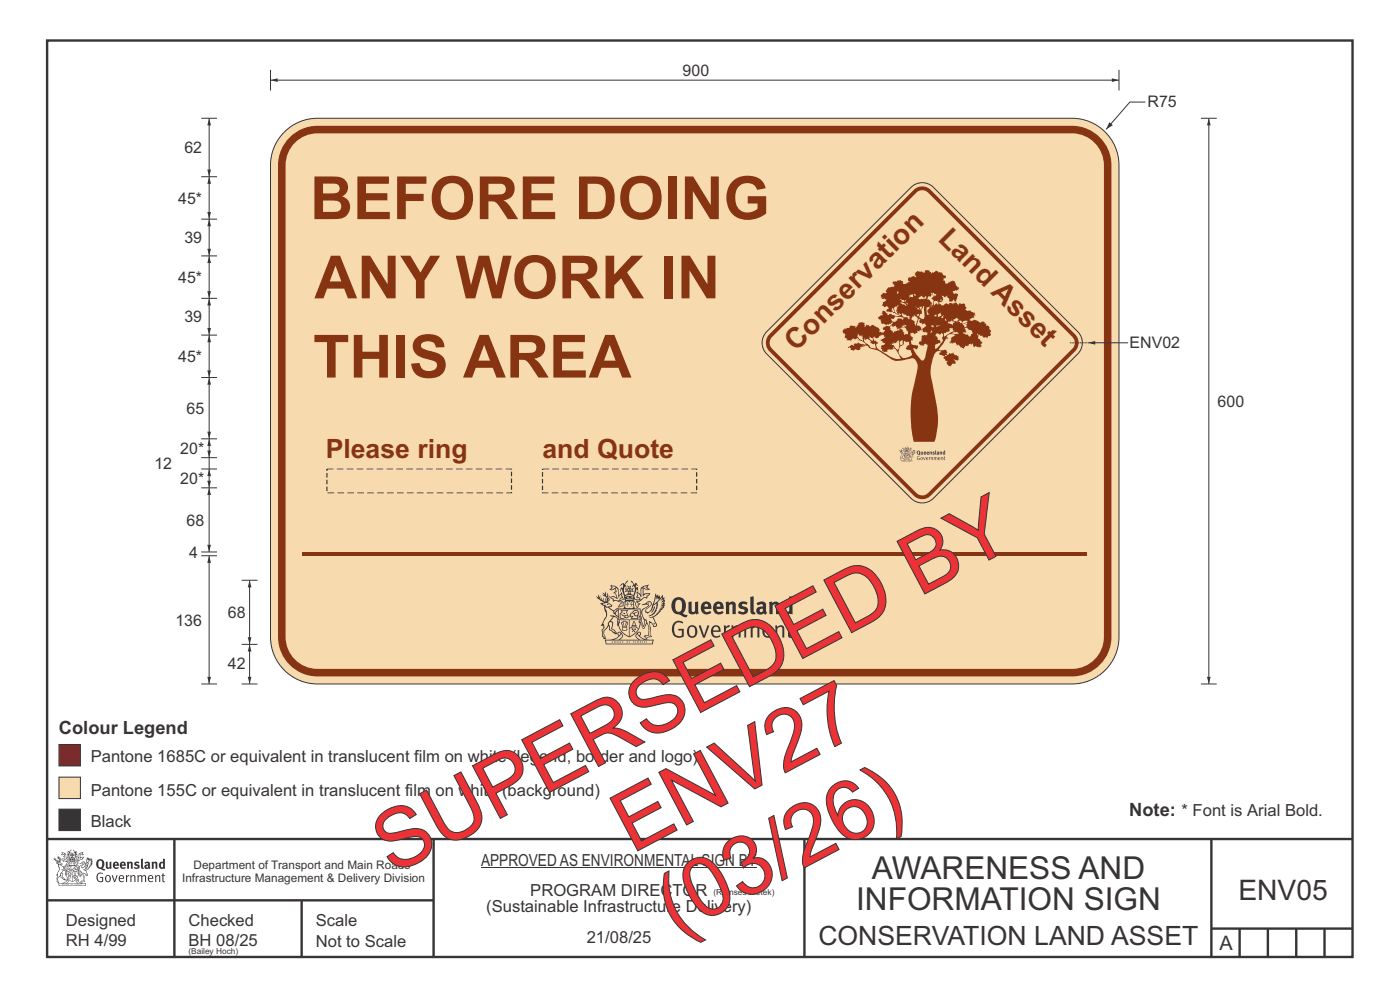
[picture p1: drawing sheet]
<svg xmlns="http://www.w3.org/2000/svg" width="297mm" height="210mm" viewBox="0 0 297 210" stroke-linecap="round" stroke-linejoin="round" font-family="sans-serif">
<defs><g id="words">
<g font-size="17.6" fill="#ed3237">
<text x="83.3" y="185.7" transform="rotate(-28 83.3 185.7)">SUPERSEDED BY</text>
<text x="134.1" y="181.1" transform="rotate(-28 134.1 181.1)">ENV27</text>
<text x="143.3" y="198.5" transform="rotate(-28 143.3 198.5)">(03/26)</text>
</g>
<g font-size="12.6" fill="#863412">
<text x="65.8" y="46.5">BEFORE DOING</text>
<text x="66.7" y="63.3">ANY WORK IN</text>
<text x="66.4" y="80.1">THIS AREA</text>
</g>
<g font-size="6.7" fill="#373435">
<text x="185" y="186.5">AWARENESS AND</text>
<text x="181.6" y="193.1">INFORMATION SIGN</text>
</g>
<g font-size="6.1" fill="#863412">
<text x="198.8" y="50.9" transform="rotate(45 198.8 50.9)">Land Asset</text>
<text x="168.9" y="74.7" transform="rotate(-45 168.9 74.7)">Conservation</text>
</g>
<text font-size="6" fill="#373435" x="262.7" y="190.9">ENV05</text>
<g font-size="5.6" fill="#863412">
<text x="69.1" y="97.1">Please ring</text>
<text x="115.1" y="97.1">and Quote</text>
</g>
<text font-size="5.6" fill="#373435" x="173.6" y="200.4">CONSERVATION LAND ASSET</text>
<text font-size="4.2" fill="#373435" x="258.7" y="201.6">A</text>
<g font-size="3.9" fill="#373435">
<text x="12.5" y="155.6">Colour Legend</text>
<text x="239.6" y="173">Note: * Font is Arial Bold.</text>
</g>
<g font-size="3.5" fill="#373435">
<text x="19.3" y="161.6">Pantone 1685C or equivalent in translucent film on white (legend, border and logo)</text>
<text x="19.3" y="168.9">Pantone 155C or equivalent in translucent film on white (background)</text>
<text x="19.3" y="175.5">Black</text>
<text x="102.1" y="183.6">APPROVED AS ENVIRONMENTAL SIGN BY</text>
<text x="112.5" y="190">PROGRAM DIRECTOR</text>
<text x="14" y="196.4">Designed</text>
<text x="40" y="196.4">Checked</text>
<text x="67" y="196.4">Scale</text>
<text x="103.1" y="193.5">(Sustainable Infrastructure Delivery)</text>
<text x="14" y="200.8">RH 4/99</text>
<text x="40" y="200.8">BH 08/25</text>
<text x="67" y="200.8">Not to Scale</text>
<text x="124.5" y="199.9">21/08/25</text>
</g>
<g font-size="3.4" fill="#373435">
<text x="144.8" y="16.1">900</text>
<text x="243.4" y="22.8">R75</text>
<text x="39.1" y="32.5">62</text>
<text x="37.8" y="43.2">45*</text>
<text x="39.1" y="51.5">39</text>
<text x="37.8" y="60">45*</text>
<text x="39.1" y="68.3">39</text>
<text x="37.8" y="76.8">45*</text>
<text x="239.6" y="73.9">ENV02</text>
<text x="39.6" y="87.8">65</text>
<text x="258.3" y="86.3">600</text>
<text x="32.8" y="99.5">12</text>
<text x="38.2" y="96.3">20*</text>
<text x="38.2" y="102.7">20*</text>
<text x="39.6" y="111.5">68</text>
<text x="40.1" y="118.4">4</text>
<text x="48.3" y="131.1">68</text>
<text x="37.2" y="132.7">136</text>
<text x="48.3" y="141.9">42</text>
</g>
<g font-size="2.5" fill="#373435">
<text x="41.1" y="184.3">Department of Transport and Main Roads</text>
<text x="38.6" y="187.1">Infrastructure Management &amp; Delivery Division</text>
</g>
<g font-size="1.8" fill="#373435">
<text x="151.4" y="189.8">(Ramses Zietek)</text>
<text x="40" y="202.4">(Bailey Hoch)</text>
</g>
</g></defs>
<g fill="none" stroke="#373435" stroke-width=".51">
<path d="M10 8.6h276.9v194.4h-276.9zM10 178h277M37 178v25M92 178v25M170.7 177.9v25M257 178v25M10 191h82M64 191v12M257 197h30M263 197v6M269 197v6M275 197v6"/>
<path d="M281 197v6"/>
</g>
<g fill="#373435">
<path d="M21.1 182.6a.94 .94 0 0 0 .2 1.4 .84 .84 0 0 0 0-1.5zM20.7 182.5a.92 .92 0 0 1 1.1-.1 .92 .92 0 0 1 .3 1.2l-.3 .6 .6 .2-.1 .2-.6-.1a1.41 1.41 0 0 1-1.3-1.2z" fill-rule="evenodd"/>
<path d="M22.5 182.8h.3v1.1l.2 .1 .2-.1v-1.1h.4l.1 1.4a1.27 1.27 0 0 1-1.2-.1z" fill-rule="evenodd"/>
<path d="M24.5 183.1l-.1 .3h.4l-.1-.3zM24.1 183a.66 .66 0 0 1 .9-.1 .66 .66 0 0 1 .2 .8h-.8v.2a.42 .42 0 0 0 .7 0l.1 .2a.79 .79 0 0 1-1.1 0 .79 .79 0 0 1 0-1.1z" fill-rule="evenodd"/>
<path d="M25.9 183.1l-.1 .3h.5l-.1-.3zM25.6 183a.66 .66 0 0 1 .8-.1 .66 .66 0 0 1 .3 .8h-.9l.1 .2a.42 .42 0 0 0 .6 0l.2 .2a.79 .79 0 0 1-1.1 0 .79 .79 0 0 1 0-1.1z" fill-rule="evenodd"/>
<path d="M26.9 182.9l.4-.1v.1a.46 .46 0 0 1 .5-.1 .46 .46 0 0 1 .4 .4v1.1h-.4v-1l-.2-.2-.2 .1v1.1h-.4z" fill-rule="evenodd"/>
<path d="M28.5 183l.5-.2 .6 .1-.2 .3-.5-.1v.2a.56 .56 0 0 1 .7 .6 .56 .56 0 0 1-.8 .4l-.4-.1 .1-.3 .5 .1 .2-.1-.6-.4z" fill-rule="evenodd"/>
<path d="M29.9 182.2l.4-.1v1.8l.2 .4h-.4l-.2-.2z" fill-rule="evenodd"/>
<path d="M31.1 183.7v.3h.3v-.4zM30.6 183a.67 .67 0 0 1 .7-.2 .67 .67 0 0 1 .5 .5l.1 .8-.2 .3-.2-.2a.5 .5 0 0 1-.7 0 .5 .5 0 0 1 0-.7l.6-.1v-.3l-.6 .1z" fill-rule="evenodd"/>
<path d="M32.2 182.9l.3-.1 .1 .1a.46 .46 0 0 1 .5-.1 .46 .46 0 0 1 .3 .4v1.1h-.4v-1l-.1-.2-.3 .1v1.1h-.4z" fill-rule="evenodd"/>
<path d="M34.2 183.1v.7l.2 .2 .2-.1v-.7zM34.6 182.1l.4 .1v2.1l-.3-.1a.71 .71 0 0 1-1-.6 .71 .71 0 0 1 .9-.7z" fill-rule="evenodd"/>
<path d="M20.8 185.3l.7-.2 .3 .2-.1 .1a.69 .69 0 0 0-.9 .1 .69 .69 0 0 0-.1 .9l.3 .4 .5 .1h.2v-.7h-.4l-.1-.1h.7v.9a.96 .96 0 0 1-1.2-.1 .96 .96 0 0 1-.2-1.1z" fill-rule="evenodd"/>
<path d="M22.6 186a.57 .57 0 0 0-.1 .6 .57 .57 0 0 0 .6 .3 .7 .7 0 0 0-.2-1.1zM22.4 185.8a.69 .69 0 0 1 1.1 .6 .69 .69 0 0 1-1.1 .5 1.04 1.04 0 0 1 0-1.1z" fill-rule="evenodd"/>
<path d="M23.7 185.7l.2-.1 .4 1.3 .4-1.2h.3l-.6 1.4h-.2z" fill-rule="evenodd"/>
<path d="M25.6 185.8l-.2 .4h.7l-.2-.4zM25.3 185.8a.59 .59 0 0 1 .8-.1 .59 .59 0 0 1 .2 .7l-.9 .1a.45 .45 0 0 0 .3 .4 .45 .45 0 0 0 .5-.1l.1 .2a.74 .74 0 0 1-1-.1 .74 .74 0 0 1 0-1.1z" fill-rule="evenodd"/>
<path d="M26.7 185.7l.2-.1 .1 .3 .4-.3v.3l-.4 .2v1h-.3z" fill-rule="evenodd"/>
<path d="M27.6 185.7l.2-.1 .1 .2a.45 .45 0 0 1 .5-.2 .45 .45 0 0 1 .3 .4v1.1h-.2v-1.1l-.2-.2-.4 .2v1.1h-.2z" fill-rule="evenodd"/>
<path d="M29.1 185.7l.3-.1v.2l.4-.2 .4 .3 .3-.3a.37 .37 0 0 1 .5 .4v1.1h-.2v-1.1l-.2-.2-.4 .2v1.1h-.2v-1.1l-.2-.2-.4 .2v1.1h-.2z" fill-rule="evenodd"/>
<path d="M31.8 185.8l-.2 .4h.7l-.2-.4zM31.5 185.8a.59 .59 0 0 1 .8-.1 .59 .59 0 0 1 .2 .7l-.9 .1a.45 .45 0 0 0 .3 .4 .45 .45 0 0 0 .5-.1l.1 .2a.74 .74 0 0 1-1-.1 .74 .74 0 0 1 0-1.1z" fill-rule="evenodd"/>
<path d="M32.9 185.7l.2-.1v.2a.45 .45 0 0 1 .5-.2 .45 .45 0 0 1 .4 .4v1.1h-.2v-1.1l-.2-.2-.4 .2v1.1h-.3z" fill-rule="evenodd"/>
<path d="M34.5 185.3l.2-.1v.5h.3v.1h-.3v1v.1h.3l-.1 .2-.4-.1-.1-1.2h-.1v-.1h.1z" fill-rule="evenodd"/>
<path d="M13.2 180.9l.5 .2-.6 .2 .3-.3zM13.7 181.2l.2 .1 .1 1 .4-.5v.5h-.1l-.2 .3-.7 .1 .1-.3-.4-.1 .3-.1 .6 .2-.4-.7h.2zM13.2 180.7v.4l-.3 .2 .3 .1 .4-.2 .1 .4-.3 .2h.2l.2 .5-.4-.2-.4 .1 .5 .6 .2-.1 .8 .1-.6 .6 .2 .1 .6-.2-.1-.3 .3-.2h-.2l-.1 .5-.5 .1 .5-.7h-.5l.6-.2-.5 .1 .4-.3-.1-.6-.1-.1-.3 .5v-.2a.8 .8 0 0 0-.9-1.1z" fill-rule="evenodd"/>
<path d="M16.9 181.1l.6-.2-.3 .2 .4 .2zM16.8 181.2h.1l.1 .9 .3-.2 .4-.1-.3 .3v.2h-.4l-.3 .3-.1-.3h-.3l.1-.2-.1-.4 .4 .6 .1-.1zM16.2 181.5v.9l.4 .1h-.7l.7 .1-.2 .1h-.3l.4 .4h-.2v.4l-.5-.9 .5 1 .4-.6-.4-.2 .8-.5 .3 .1 .4-.5 .1-.2-.9 .2v-.7l.4 .2 .5-.1-.4-.2 .2-.3a.88 .88 0 0 0-1 1.2z" fill-rule="evenodd"/>
<path d="M15.5 182.9l.2 .2h-.1v.3l-.1-.3h-.1h.1z" fill-rule="evenodd"/>
<path d="M15 182.9l.3 .2h-.2v.3v-.3h-.2h.2z" fill-rule="evenodd"/>
<path d="M14.9 182.8h.9v.7l-.2 .1-.8-.1zM14.8 182.4l-.2 1.3h1.4l-.2-1.3-.1 .2h-.8z" fill-rule="evenodd"/>
<path d="M14.9 184.5v.2l.2-.1v-.1zM14.4 183.8l.2 .2-.3 .2v.5l.2 .1 .3-.1-.4-.4 .3 .2 .4-.1-.2-.4 .2-.2zM14.2 183.7h1a.5 .5 0 0 0 0 .8l-.3 .3a.47 .47 0 0 1-.6 0 .47 .47 0 0 1 0-.7l.1-.1z" fill-rule="evenodd"/>
<path d="M15.6 184.2l.1-.1a.33 .33 0 0 1 .5-.2 .33 .33 0 0 1 .1 .5l-.3-.1 .2-.2h-.4l-.1 .1 .2 .1 .1 .2h.3v.3h-.6l.1-.2-.3-.1zM15.5 184.2l-.2 .4h.3l-.1 .2h.9v-.2a.44 .44 0 0 0 0-.7 .44 .44 0 0 0-.7 .1z" fill-rule="evenodd"/>
<path d="M15.7 185.7l.4 .1zM15.9 185.2l.1 .4h-.2zM15.9 185.1l-.3 .7-.3 .2a.98 .98 0 0 1 1.1 .1z" fill-rule="evenodd"/>
<path d="M15.6 186l.3 .2v-.2h.2l-.2 .5v-.2l-.3 .1 .2-.2z" fill-rule="evenodd"/>
<path d="M15 185.3l.1 .1-.2 .3zM14.6 185.9h.4a.22 .22 0 0 1-.2 .3 .22 .22 0 0 1-.2-.3zM14.5 185.3l.2 .4zM14.5 185.8l.5 .1zM14.7 185.2l.2 .1-.1 .4zM14.4 185.2l.1 .5a.36 .36 0 0 0 0 .5 .36 .36 0 0 0 .5 0 .36 .36 0 0 0 0-.5 .41 .41 0 0 0 0-.5 .41 .41 0 0 0-.6 0z" fill-rule="evenodd"/>
<path d="M14.6 184.1l.2 .2z" fill-rule="evenodd"/>
<path d="M18.3 183.4l.1-.1-.1 .4-.4 .4z" fill-rule="evenodd"/>
<path d="M17.5 182.9l.2-.1 .2 .2-.7 .8v.3l.3 .1a1.07 1.07 0 0 0 .7-.9l.4-.3v.2a1.36 1.36 0 0 1-1 1.3 1.32 1.32 0 0 0 1.2-1.6l.5-.7-.2 .5 .3-.2-.3 .4 .4-.2-.4 .5 .4-.1-.5 .2h.4l-.4 .2h.4l-.4 .1 .1 .1h-.2l.1 .2-.3 .1a.82 .82 0 0 1-.9 .6l.3 .1 .5 .9-.3 .1-.2-.4-.4-.2 .1 1.8 .2 .1-.6 .2-.2-.2 .5-.1v-.2a2.24 2.24 0 0 0-.7-2.1l-.1-.2a.7 .7 0 0 1 .7-1l.1-.2zM16.6 184.6l.4 1.2 .2-.8 .2 .3-.4 .7-.3-.8h-.2l.2-.2zM18.5 182.2l.1 .3 .1-.2 .1 .3 .1-.3v.2l-.7 .6zM16.8 183.2l.7-.1v.2a.87 .87 0 0 0-.7 .6 .87 .87 0 0 0 .2 .9l.1 .4-.1 .5-.2-1.1-.2-.1-.2 .1 .2 .3-.2 .3 .3 .1 .2 .7h.3l.2-.6a1.61 1.61 0 0 1 .2 1.4h-.3l-.2 .3h.2l.1 .2 .2-.2h.4l-.1-.3-.1-1.5 .2 .1a.4 .4 0 0 0 .2 .3 .4 .4 0 0 0 .5 0l-.5-1 .8-.6 .1-.3h.2l-.1-.1 .4-.3h-.2l.2-.3-.1 .1 .1-.3-.1 .1 .1-.4h-.1l.1-.3-.1-.1-.1 .2-.1-.4-.3 .4v-.4l-.1 .2-.2-.3v.3l-.3-.4-.3 1.6a.58 .58 0 0 1-.8 .6l.7-.8v-.4h-.4z" fill-rule="evenodd"/>
<path d="M18.2 185.4l.2 .1z" fill-rule="evenodd"/>
<path d="M12.5 187.5h5.6v.3h-5.5zM13.5 187.4l.5-.3 .4-.4v.1l.1 .1-.3 .4zM14 186.6h.2l-.1 .2zM16.3 186.7l.3 .4 .6 .3h-.6l-.3-.2-.1-.3zM16.4 186.6h.2l-.1 .2zM12.4 187.4l.1 .5h5.7l.1-.5-.8-.1-.7-.2-.2-.2 .1-.4a.47 .47 0 0 0-.6 .3 .47 .47 0 0 0 .4 .6h-2.3a.47 .47 0 0 0 .4-.6 .47 .47 0 0 0-.6-.3l.1 .4-.3 .2-.6 .2z" fill-rule="evenodd"/>
<path d="M13.3 187.6v.1zM13.3 187.5l-.1 .3h.2z" fill-rule="evenodd"/>
<path d="M13.5 187.5l.1 .3 .1-.3v.2z" fill-rule="evenodd"/>
<path d="M13.9 187.5l.1 .3zM13.8 187.5v.3l.2-.1v-.1z" fill-rule="evenodd"/>
<path d="M14.2 187.6l.1 .1zM14.2 187.5l-.1 .3h.3z" fill-rule="evenodd"/>
<path d="M14.4 187.5h.2v.3h-.2z" fill-rule="evenodd"/>
<path d="M15.1 187.6v.1zM15.1 187.5l-.2 .3h.3z" fill-rule="evenodd"/>
<path d="M15.2 187.5h.2v.3z" fill-rule="evenodd"/>
<path d="M15.8 187.5h.2l-.1 .3z" fill-rule="evenodd"/>
<path d="M16.1 187.5l.1 .3z" fill-rule="evenodd"/>
<path d="M16.3 187.5l.1 .3zM16.3 187.5v.3l.2-.1v-.1z" fill-rule="evenodd"/>
<path d="M16.6 187.5h.2v.3h-.2z" fill-rule="evenodd"/>
<path d="M16.9 187.5l.1 .3h-.1z" fill-rule="evenodd"/>
<path d="M17.1 187.5l.1 .3z" fill-rule="evenodd"/>
<path d="M17.3 187.5l.1 .3z" fill-rule="evenodd"/>
<path d="M14.9 182.1a.71 .71 0 0 1 .9 .1zM15.6 182.2l.2 .2zM15 182.2l.3 .1zM14.8 182.3l.1 .1zM15.2 181.9h.2zM15.2 181.3h.1v.2zM15.2 181h.2v.2zM15.3 181.6l.1 .2h-.2zM15.4 181.3l.1 .2zM14.9 181.3l.2 .2h-.2zM15.6 181.3h.1v.2zM14.4 180.6l-.3 .3 .5-.2v.5l-.3-.1-.1 .6 .2-.5 .3 .9-.1 .4h1.3v-.4l.4-.9 .1 .4-.1-.6-.2 .1v-.4l.3 .2-.2-.4-.2 .3-.5-.6v.1a.41 .41 0 0 1 .3 .4 .41 .41 0 0 1-.2 .4l.2-.2a1 1 0 0 1 0 1.1l-.3-.1v-.3h.4l-.2-.2 .2-.3-.3 .1v-.4l-.3 .2-.2-.2 .1 .4-.4-.1 .1 .3-.1 .2h.4l-.1 .3-.3 .1a.93 .93 0 0 1 .1-1.1l.1 .3-.1-.4h-.1l.4-.6-.5 .5-.1-.1z" fill-rule="evenodd"/>
<path d="M12.4 183.4l.4 .1 .6 .5v.3a.83 .83 0 0 1 .6 1.1v-.2a.8 .8 0 0 0-1-.8l.4 .2-.6 .7-.1 .5a.95 .95 0 0 0-.3 1.3l-.2-.1a.77 .77 0 0 1 .2-1.1l-.1-.5-.2 .1 .3-.5a1.31 1.31 0 0 0 0-1.6zM13 185.3h.2v.8l.5 .4-.2-.1a.68 .68 0 0 1-.6-.8zM12.1 183a.68 .68 0 0 1 1 .3l-.5 .1-.2-.3zM11.4 182.1a1.19 1.19 0 0 0 .9 .8h-.5l.5 .4 .1 .6a.9 .9 0 0 1-.2 1.2l-.3 .5h.3v.2a1.04 1.04 0 0 0-.1 1.2l.1 .3 .3-.1v-.1a.8 .8 0 0 1 .2-1.1l.1-.3a.89 .89 0 0 0 1.1 .9l-.7-.6 .2-.8-.3-.1 .4-.5 .4 .3v.8a1.01 1.01 0 0 0-.2-1.4l.3-.5-.4 .3a.41 .41 0 0 1 .4-.5h-.1l-.5 .2-.5-.3 .3-.1a.5 .5 0 0 0-.5-.5l.3-.3-.3 .1 .2-.4v-.2l-.2 .3v-.6l-.1 .4-.2-.6v.3l-.3-.2 .3 .3-.3-.1a.62 .62 0 0 1 .5 .9l-.1-.4v.4l-.3-.1v-.4l-.1 .3-.1-.3-.2 .2v-.5l-.1 .3-.1-.4v.4z" fill-rule="evenodd"/>
<path d="M12.6 183.1l.1-.1 .2 .2z" fill-rule="evenodd"/>
<path d="M14 183.6h2.7v1l-.1-.9h-2.6v1.2h2.6v-.3v.6v-.2h-1.2v2a2.13 2.13 0 0 0 1.3-1.8 1.69 1.69 0 0 1-1.6 1.8l-.6-.4-.4-.6-.1-1.2v.6l.4 .8 .9 .8v-2h-1.2z" fill-rule="evenodd"/>
<circle cx="17.7" cy="182.9" r=".08"/>
</g>
<path d="M102.1 184h58.5" fill="none" stroke="#373435" stroke-width=".21"/>
<path d="M60.7 27.6a9.9 9.9 0 0 1 6.6-2.5h160.1a10 10 0 0 1 10 9.9v100.1a10 10 0 0 1-10 10h-160.1a10 10 0 0 1-9.9-10v-100.1a9.9 9.9 0 0 1 3.3-7.4z" fill-rule="evenodd" fill="#f8daaf" stroke="#373435" stroke-width=".21"/>
<path d="M61.4 29.1a8.3 8.3 0 0 1 5.9-2.4h160.1a8.4 8.4 0 0 1 8.4 8.3v100.1a8.4 8.4 0 0 1-8.4 8.4h-160.1a8.4 8.4 0 0 1-8.3-8.4v-100.1a8.3 8.3 0 0 1 2.4-5.9z" fill-rule="evenodd" fill="#863412"/>
<path d="M62.9 29.9a6.7 6.7 0 0 1 4.4-1.6h160.1a6.8 6.8 0 0 1 6.8 6.7v100.1a6.8 6.8 0 0 1-6.8 6.8h-160.1a6.8 6.8 0 0 1-6.7-6.8v-100.1a6.7 6.7 0 0 1 2.3-5.1z" fill-rule="evenodd" fill="#f8daaf"/>
<path d="M57.4 14.8v4.4M237.4 14.8v4.4M243 21.6h-3.3l-5 5.8" fill="none" stroke="#373435" stroke-width=".21"/>
<path d="M235.3 25.9l.8 .7-1.4 .8z" fill="#373435"/>
<path d="M44.4 93.1v4" fill="none" stroke="#373435" stroke-width=".21"/>
<g fill="#373435">
<path d="M44.4 93.1l.4 1.5h-.8z"/>
<path d="M44 95.6h.8l-.4 1.5z"/>
</g>
<path d="M44.4 71.1v9" fill="none" stroke="#373435" stroke-width=".21"/>
<g fill="#373435">
<path d="M44.4 71.1l.4 1.5h-.8z"/>
<path d="M44 78.6h.8l-.4 1.5z"/>
</g>
<path d="M44.4 25.1v12.4" fill="none" stroke="#373435" stroke-width=".21"/>
<g fill="#373435">
<path d="M44.4 25.1l.4 1.5h-.8z"/>
<path d="M44 36h.8l-.4 1.5z"/>
</g>
<path d="M256.4 25.1v120" fill="none" stroke="#373435" stroke-width=".21"/>
<g fill="#373435">
<path d="M256.4 25.1l.4 1.5h-.7z"/>
<path d="M256.1 143.6h.7l-.4 1.5z"/>
</g>
<path d="M57.4 17h180M42.7 25.1h3.3M42.7 93.1h3.3M42.7 80.1h3.3" fill="none" stroke="#373435" stroke-width=".21"/>
<g fill="#373435">
<path d="M57.4 17l1.5-.4v.8z"/>
<path d="M235.9 16.6l1.5 .4-1.5 .4z"/>
</g>
<path d="M44.4 117.9v27.2" fill="none" stroke="#373435" stroke-width=".21"/>
<g fill="#373435">
<path d="M44.4 117.9l.4 1.5h-.8z"/>
<path d="M44 143.6h.8l-.4 1.5z"/>
</g>
<path d="M44.4 103.5v13.6" fill="none" stroke="#373435" stroke-width=".21"/>
<g fill="#373435">
<path d="M44.4 103.5l.4 1.5h-.8z"/>
<path d="M44 115.6h.8l-.4 1.5z"/>
</g>
<path d="M254.8 25.1h3.3M42.7 97.1h3.3M44.4 97.1v6.4M42.7 117.9h3.3M42.7 117.1h3.3M42.7 145.1h3.3M254.8 145.1h3.3" fill="none" stroke="#373435" stroke-width=".21"/>
<g fill="#373435">
<path d="M44.4 99.5l.4 1.5h-.8z"/>
<path d="M44 102h.8l-.4 1.5z"/>
</g>
<path d="M42.7 99.5h3.3M44.4 80.1v13M42.7 103.5h3.3" fill="none" stroke="#373435" stroke-width=".21"/>
<g fill="#373435">
<path d="M44.4 80.1l.4 1.5h-.8z"/>
<path d="M44 91.6h.8l-.4 1.5z"/>
</g>
<path d="M44.4 63.3v7.8" fill="none" stroke="#373435" stroke-width=".21"/>
<g fill="#373435">
<path d="M44.4 63.3l.4 1.5h-.8z"/>
<path d="M44 69.6h.8l-.4 1.5z"/>
</g>
<path d="M44.4 54.3v9M42.7 71.1h3.3" fill="none" stroke="#373435" stroke-width=".21"/>
<g fill="#373435">
<path d="M44.4 54.3l.4 1.5h-.8z"/>
<path d="M44 61.8h.8l-.4 1.5z"/>
</g>
<path d="M44.4 46.5v7.8M42.7 63.3h3.3" fill="none" stroke="#373435" stroke-width=".21"/>
<g fill="#373435">
<path d="M44.4 46.5l.4 1.5h-.8z"/>
<path d="M44 52.8h.8l-.4 1.5z"/>
</g>
<path d="M44.4 37.5v9M42.7 54.3h3.3M42.7 46.5h3.3" fill="none" stroke="#373435" stroke-width=".21"/>
<g fill="#373435">
<path d="M44.4 37.5l.4 1.5h-.8z"/>
<path d="M44 45h.8l-.4 1.5z"/>
</g>
<path d="M42.7 37.5h3.3M51.3 136.7h3.3M51.3 123.1h3.3M52.9 123.1v13.6" fill="none" stroke="#373435" stroke-width=".21"/>
<g fill="#373435">
<path d="M52.9 123.1l.4 1.5h-.7z"/>
<path d="M52.6 135.2h.7l-.4 1.5z"/>
</g>
<path d="M64.2 117.1h166.4v.8h-166.4z" fill-rule="evenodd" fill="#863412"/>
<path d="M69.4 99.5h39.1v5.1h-39.1zM115.1 99.5h32.7v5.1h-32.7z" fill="none" stroke="#373435" stroke-width=".21" stroke-dasharray="1.2 .6" stroke-linecap="butt"/>
<path d="M52.9 136.7v8.4" fill="none" stroke="#373435" stroke-width=".21"/>
<g fill="#373435">
<path d="M52.9 136.7l.4 1.5h-.7z"/>
<path d="M52.6 143.6h.7l-.4 1.5z"/>
</g>
<path d="M51.3 145.1h3.3" fill="none" stroke="#373435" stroke-width=".21"/>
<g fill="#373435">
<path d="M143.6 127.4a2.05 2.05 0 0 0 .1 2.3l.1 .1a.69 .69 0 0 0 .9-.8v-.5a.84 .84 0 0 0-.2-1 .84 .84 0 0 0-.9-.1zM143 127a1.55 1.55 0 0 1 1.7-.1 1.55 1.55 0 0 1 .8 1.6l-.1 .8-.6 .8 .6 .3h.5l-.2 .5a2.45 2.45 0 0 1-1.7-.6 1.86 1.86 0 0 1-1.3-3z" fill-rule="evenodd"/>
<path d="M146.1 127.7l.6-.1v1.9l.3 .3 .5-.2v-1.9l.6-.1v2l.2 .5-.5 .2-.2-.2a.88 .88 0 0 1-1 .2 .88 .88 0 0 1-.5-.9z" fill-rule="evenodd"/>
<path d="M149.6 128.2l-.2 .5 .8-.1a.42 .42 0 0 0-.1-.4 .42 .42 0 0 0-.5 0zM149 127.9a1.17 1.17 0 0 1 1.5-.1 1.17 1.17 0 0 1 .4 1.4h-1.5a.66 .66 0 0 0 .5 .6 .66 .66 0 0 0 .7-.2l.3 .4a1.38 1.38 0 0 1-1.9 0 1.38 1.38 0 0 1-.2-1.9z" fill-rule="evenodd"/>
<path d="M152.2 128.2l-.2 .5 .8-.1a.42 .42 0 0 0-.1-.4 .42 .42 0 0 0-.5 0zM151.6 127.9a1.17 1.17 0 0 1 1.5-.1 1.17 1.17 0 0 1 .4 1.4h-1.5a.66 .66 0 0 0 .5 .6 .66 .66 0 0 0 .7-.2l.3 .4a1.38 1.38 0 0 1-1.9 0 1.38 1.38 0 0 1-.2-1.9z" fill-rule="evenodd"/>
<path d="M153.9 127.8l.6-.2 .1 .3a.81 .81 0 0 1 .9-.3 .81 .81 0 0 1 .6 .8v1.9h-.7v-2l-.2-.1-.5 .2v1.9h-.7z" fill-rule="evenodd"/>
<path d="M156.9 127.8a1.56 1.56 0 0 1 1.7 0l-.2 .5-.9-.2-.1 .2 .1 .2a.98 .98 0 0 1 1.2 1.2 1.51 1.51 0 0 1-2.2 .4l.3-.6 .2 .2a.59 .59 0 0 0 1-.2l-.2-.2a.94 .94 0 0 1-1.1-1.2z" fill-rule="evenodd"/>
<path d="M159.2 126.6l.7-.1v3.2l.3 .2 .1 .4a.74 .74 0 0 1-.9-.1 .74 .74 0 0 1-.2-.8z" fill-rule="evenodd"/>
<path d="M161.2 129.3l.1 .5 .5-.1v-.6zM160.5 128a1.45 1.45 0 0 1 2 0v1.6l.2 .4-.3 .4-.4-.3a.87 .87 0 0 1-1.4-.1 .87 .87 0 0 1 .6-1.3h.6l-.1-.5h-.4l-.5 .3z" fill-rule="evenodd"/>
<path d="M163.1 127.8l.6-.2 .1 .3a.81 .81 0 0 1 .9-.3 .81 .81 0 0 1 .6 .8v1.9h-.7v-2l-.2-.1-.5 .2v1.9h-.7z" fill-rule="evenodd"/>
<path d="M166.9 128.2l-.2 .4a.8 .8 0 0 0 .4 1.2l.3-.2v-1.3zM167.4 126.5l.7 .1 .1 3.7h-.6v-.2a1.08 1.08 0 0 1-1.3 .1 1.08 1.08 0 0 1-.4-1.2 1.1 1.1 0 0 1 .4-1.1 1.1 1.1 0 0 1 1.2-.1z" fill-rule="evenodd"/>
<path d="M143.1 132a1.47 1.47 0 0 1 1.9 0l-.2 .3a1.11 1.11 0 0 0-1.4-.1 1.11 1.11 0 0 0-.4 1.3 1.13 1.13 0 0 0 .4 1.2 1.13 1.13 0 0 0 1.3 .1v-1.1h-.8v-.3h1.1v1.6a1.66 1.66 0 0 1-1.9-.1 1.66 1.66 0 0 1-.5-1.9z" fill-rule="evenodd"/>
<path d="M146.4 133.1a1.45 1.45 0 0 0 .2 1.8 .85 .85 0 0 0 .9-1.2l-.3-.6-.4-.2zM146.2 132.8a1.14 1.14 0 0 1 1.2 0 1.14 1.14 0 0 1 .5 1.2 1.12 1.12 0 0 1-1.1 1.3 1.12 1.12 0 0 1-1.1-1.4l.1-.4z" fill-rule="evenodd"/>
<path d="M148.2 132.7l.4-.1 .7 2.2 .8-2.1h.4l-1 2.6h-.4z" fill-rule="evenodd"/>
<path d="M151.4 133.1l-.1 .6h1.2a.6 .6 0 0 0-.3-.7 .6 .6 0 0 0-.8 .1zM151.1 133a1.04 1.04 0 0 1 1.3-.2 1.04 1.04 0 0 1 .5 1.2h-1.6a.8 .8 0 0 0 .4 .9 .8 .8 0 0 0 1-.2l.1 .3a1.26 1.26 0 0 1-1.6 0 1.26 1.26 0 0 1-.3-1.6z" fill-rule="evenodd"/>
<path d="M153.5 132.7l.4-.1 .1 .4 .4-.3 .4-.1-.1 .5a.56 .56 0 0 0-.7 .5v1.6h-.4z" fill-rule="evenodd"/>
<path d="M155.1 132.7l.4-.1 .1 .4a.79 .79 0 0 1 .9-.4 .79 .79 0 0 1 .6 .7v1.9h-.4v-1.9l-.4-.3-.7 .3v1.9h-.4z" fill-rule="evenodd"/>
<path d="M157.8 132.7l.4-.1 .1 .4 .2-.2a.69 .69 0 0 1 1.1 .2 .77 .77 0 0 1 .9-.4 .77 .77 0 0 1 .6 .7v1.9h-.4l-.1-2.1a.57 .57 0 0 0-.9 .3v1.8h-.4v-2l-.4-.2-.6 .3v1.9h-.4z" fill-rule="evenodd"/>
<path d="M162.4 133.1l-.2 .6h1.2a.6 .6 0 0 0-.3-.7 .6 .6 0 0 0-.7 .1zM162 133a1.04 1.04 0 0 1 1.4-.2 1.04 1.04 0 0 1 .4 1.2h-1.6a.8 .8 0 0 0 .4 .9 .8 .8 0 0 0 1-.2l.1 .3a1.26 1.26 0 0 1-1.6 0 1.26 1.26 0 0 1-.3-1.6z" fill-rule="evenodd"/>
<path d="M164.4 132.7l.4-.1 .1 .4a.79 .79 0 0 1 .8-.4 .79 .79 0 0 1 .7 .7v1.9h-.4v-1.9l-.4-.3-.7 .3v1.9h-.4z" fill-rule="evenodd"/>
<path d="M167.2 132l.4-.1v.8h.6l-.1 .3h-.5v1.9l.5 .1 .1 .2a.64 .64 0 0 1-1-.5v-1.7h-.4v-.3h.4z" fill-rule="evenodd"/>
<path d="M129.7 124.3l1 .3-.8 .4h-.3l.4-.4zM130.6 124.8h.2l.3 .3 .1 1.7 .6-.8-.1 .5 .2 .2a.48 .48 0 0 0-.5 .7l-.8-.1-.4 .1 .1-.4-.7-.3a1.47 1.47 0 0 1 1.4 .4l-.4-1.2-.2-.2h.4zM129.7 123.9l-.2 .3 .2 .4-.5 .4a.89 .89 0 0 0 1.3-.1l.1 .6h-.3l-.2 .4a.94 .94 0 0 1 .7 .9l-.1-.1a.99 .99 0 0 0-1.3-.1l.1 .3 .5 .2v.3l.2 .3 .3-.3 1 .4 .5-.1-1 1.1 1.2-.2 .1-.7 .3-.4a.71 .71 0 0 0-.5 1l-.2-.1-.6 .3 .9-1.2h-.9l1.1-.4v-.1l-.8 .3v-.3h.4l.1-.3-.1-.3v-.4l-.2-.4-.5 .8-.1-.6a1.36 1.36 0 0 0-1.5-1.7z" fill-rule="evenodd"/>
<path d="M136.3 124.6l1-.3-.5 .3 .7 .4h-.3zM136.1 124.8h.2l.1 1.7a1.44 1.44 0 0 1 1.3-.5l-.6 .4v.4l-.4-.1-.8 .6-.3-.6h-.4a.45 .45 0 0 0 0-.7v-.2l.4 .3 .3 .6 .2-.1zM135.1 125.4v1.5h.4l.2 .2a.82 .82 0 0 1-1-.1l-.1 .1a.91 .91 0 0 0 1.1 .1v.2l-.3 .1h-.5l.2 .4 .5 .2-.3 .1-.1 .6-.5-1.2-.4-.4 .7 1.6 .3 .2 .1-.2a.49 .49 0 0 1 .4-.7l.1-.1-.6-.3 .8-.4a.79 .79 0 0 1 .9-.4l.1 .1 .2-.1a.55 .55 0 0 1 .5-.7l.2-.4-1.2 .1-.3 .2v-1.3l.7 .4 .8-.3-.7-.3 .3-.6a2.65 2.65 0 0 0-1.7 .8v1.5z" fill-rule="evenodd"/>
<path d="M133.8 127.8h.2v.3l.2 .1h-.2l-.1 .5v-.5l-.3-.1h.3z" fill-rule="evenodd"/>
<path d="M133 127.8h.2l-.1 .3h.3l-.3 .1v.5l-.1-.5h-.2l.2-.1z" fill-rule="evenodd"/>
<path d="M132.7 127.6a.49 .49 0 0 1 .8 .2 .49 .49 0 0 1 .7-.2l.2 1.2-.1 .1a.49 .49 0 0 1-.8-.1 .59 .59 0 0 1-.9 0zM132.6 127l-.3 2.2h2.4l-.3-2.2h-.2v.3h-1.4v-.3z" fill-rule="evenodd"/>
<path d="M132.7 130.7l.1 .3 .4-.1-.1-.3zM131.8 129.5l.3 .2-.2 .4a.67 .67 0 0 0 0 1l.6-.1v-.3l-.6-.2-.1-.2 .2-.1 .4 .4 .6-.2-.2-.6 .3-.3-.7 .1zM131.6 129.3l1 .2 .7-.2-.3 .5 .3 1.1-.3 .2h-.4a.67 .67 0 0 1-.8 .2 .67 .67 0 0 1-.3-.9v-.3l.4-.4z" fill-rule="evenodd"/>
<path d="M133.9 130.2l.5-.3a.47 .47 0 0 1 .6-.4 .47 .47 0 0 1 .3 .6 .47 .47 0 0 1-.6 .3v-.3l.5-.2h-.3l-.8 .3 .4 .1a.47 .47 0 0 0 .7 .4v.4h-1.1l.3-.3-.1-.2-.6 .1 .3-.2-.2-.1zM133.7 130.2l-.2 .5 .2 .2h.3l-.2 .4h1.6v-.4a1.09 1.09 0 0 0-.2-1.5l-.7 .1z" fill-rule="evenodd"/>
<path d="M134.1 132.8h.8v.1h-.8zM134.5 131.9l.2 .7h-.4zM134.5 131.7l-.3 .9h-.2v.4l-.6 .3 .1 .1a1.26 1.26 0 0 1 1.9 .1l.1-.1-.5-.4v-.4h-.1z" fill-rule="evenodd"/>
<path d="M134 133.3h.3l.1 .3 .3-.2-.2-.1a.33 .33 0 0 1 .4 .4l-.1-.2-.3 .2 .3 .2-.2 .2-.2-.3-.3 .3-.1-.1 .3-.3h-.2z" fill-rule="evenodd"/>
<path d="M132.9 132.1h.2v.1l-.2 .6h-.2zM132.1 133.2h.6a.25 .25 0 0 1 .2 .3 .25 .25 0 0 1-.2 .2 .39 .39 0 0 1-.5-.1 .39 .39 0 0 1-.1-.4zM131.9 132.1h.2l.2 .7h-.1zM132.1 132.9h.8a.57 .57 0 0 1-.8 0zM132.3 131.9h.4l-.1 .9h-.2zM131.8 131.9v.4l.2 .5v.8a.79 .79 0 0 0 1.1 0l-.1-.8 .2-.5a.64 .64 0 0 0-.4-.6 .64 .64 0 0 0-.7 .2z" fill-rule="evenodd"/>
<path d="M132.2 130h.4v.3h-.3z" fill-rule="evenodd"/>
<path d="M138.7 128.7l.3-.1-.1 .5a1.05 1.05 0 0 1-.8 .8l.4-.5z" fill-rule="evenodd"/>
<path d="M137.3 127.8l.3-.1 .4 .1a.83 .83 0 0 1-.6 1.1l-.6 .6v.4l.5 .2 .2-.1a1.87 1.87 0 0 0 1.1-1.5l.7-.5v.3a2.47 2.47 0 0 1-1.7 2.3 1.58 1.58 0 0 0 1.7-1.1v-.3a1.71 1.71 0 0 0 .2-1.5l1-1.1-.4 .9 .6-.4-.6 .8 .7-.3-.7 .7 .7-.2-.8 .5 .7-.1-.7 .4h.6l-.7 .2 .3 .2h-.4l.2 .3h-.3l.1 .2h-.3v.1a2.31 2.31 0 0 1-1.7 1v.1h.4a.84 .84 0 0 1 .7 1l.3 .7-.5 .1a1.24 1.24 0 0 0-1-1.1l.2 1.5-.1 1.6 .4 .2a.91 .91 0 0 0-1.1 .4v-.2l-.4-.2 .3-.1h.6l.1-.2a3.7 3.7 0 0 0-.5-3l-.1-.3h-.2a1.6 1.6 0 0 1-.3-2.2l1.1-.8-.5-.5zM135.7 130.7a.65 .65 0 0 1 .3 .9l.5 1.4 .3-1.4 .2 .1a.61 .61 0 0 1-.1 .9l-.2 .6h-.3l-.5-1.4-.3 .1a1.06 1.06 0 0 0 .1-1.2zM139.1 126.5l.2 .7 .2-.5 .1 .6 .3-.5v.4l-1.3 1.1zM136.1 128.3h1.3v.3l-.4 .2a1.19 1.19 0 0 0-.8 1.9l.2 .3a1.57 1.57 0 0 1 .1 1.7l-.4-1.1-.1-.9-.2-.1-.3 .2a.66 .66 0 0 1-.1 1.1l.1 .2h.4l.5 1.3 .3-.1 .5-1a2.42 2.42 0 0 1 .4 2l-.1 .5-.5-.1-.4 .3v.2h.3l.3 .4a.9 .9 0 0 1 1.1-.4l-.1-.4-.2-.1 .1-1.4-.2-1.2a1.16 1.16 0 0 1 .7 .9l.8-.3-.8-1.7 1.2-.9-.1-.2h.3l-.1-.2h.4l-.2-.3h.5l-.2-.2 .5-.4v-.1h-.2l.4-.5-.3 .1 .3-.5-.3 .1 .3-.4v-.3l-.3 .2 .2-.6-.1-.1-.3 .2-.1-.7-.4 .7-.2-.7-.2 .5-.2-.7-.1 .5-.4-.6-.2 1.4-.5 1.3a1.55 1.55 0 0 1-.8 1.3l-.5-.2v-.2l.7-.7a.64 .64 0 0 0 .5-.9 .64 .64 0 0 0-1-.1z" fill-rule="evenodd"/>
<path d="M138.6 132.2h.3l.1 .2h-.3z" fill-rule="evenodd"/>
<path d="M128.5 135.9h10l-.2 .6h-9.6zM130.2 135.7l.4-.1a2.11 2.11 0 0 0 1.2-1.1l.2 .4-.3 .4-.5 .4zM131.2 134.3l.2-.1 .2 .1-.2 .5zM135.2 134.5a2.26 2.26 0 0 0 1.6 1.2h-1l-.5-.4-.3-.4zM135.4 134.3l.1-.1 .3 .1-.2 .5zM128.4 135.7l.1 1h10l.2-1h-.2a3.4 3.4 0 0 1-2.8-.8l.3-.4v-.3l-.2-.2a.85 .85 0 0 0-1 .7 .85 .85 0 0 0 .7 1h-4a.81 .81 0 0 0 .6-.6 .81 .81 0 0 0-.3-.9l-.3-.2-.5 .2v.3l.2 .4a3.6 3.6 0 0 1-2.8 .8z" fill-rule="evenodd"/>
<path d="M129.9 136.1l.1 .2h-.2zM129.9 136l-.2 .4h.4z" fill-rule="evenodd"/>
<path d="M130.2 136h.2l.1 .4v-.4h.1a.25 .25 0 0 1 0 .3 .25 .25 0 0 1-.3 0 .25 .25 0 0 1 0-.3z" fill-rule="evenodd"/>
<path d="M130.9 136h.1a.19 .19 0 0 1 .2 .2 .19 .19 0 0 1-.3 .1zM130.8 136v.4a.28 .28 0 0 0 .4 0 .28 .28 0 0 0 0-.4 .28 .28 0 0 0-.4 0z" fill-rule="evenodd"/>
<path d="M131.6 136.1v.2h-.1zM131.6 136l-.3 .4h.5z" fill-rule="evenodd"/>
<path d="M131.9 136l.2 .1 .2-.1-.2 .2 .2 .2-.2-.2-.2 .2 .1-.2z" fill-rule="evenodd"/>
<path d="M133 136.1l.1 .2h-.1zM133.1 136l-.3 .4h.5z" fill-rule="evenodd"/>
<path d="M133.3 136h.4h-.1v.4h-.2l.1-.4z" fill-rule="evenodd"/>
<path d="M134.4 136h.2h-.1v.2h.1h-.1v.2h-.1z" fill-rule="evenodd"/>
<path d="M134.8 136h.2v.4h-.2z" fill-rule="evenodd"/>
<path d="M135.3 136a.19 .19 0 0 1 .2 .2 .19 .19 0 0 1-.2 .1zM135.1 136v.4a.28 .28 0 0 0 .4 0 .28 .28 0 0 0 0-.4 .28 .28 0 0 0-.4 0z" fill-rule="evenodd"/>
<path d="M135.7 136h.3h-.1l.1 .2-.1 .2h.1h-.3z" fill-rule="evenodd"/>
<path d="M136.2 136h.2l-.1 .3 .2 .1h-.3z" fill-rule="evenodd"/>
<path d="M136.6 136h.2v.4h-.2z" fill-rule="evenodd"/>
<path d="M137 136h.2l-.2 .1 .2 .2-.1 .1h-.1l.1-.1z" fill-rule="evenodd"/>
<path d="M132.7 126.5a1.26 1.26 0 0 1 1.7 .1l-.9-.2-.9 .2zM133.9 126.6l.4 .2 .1 .2-.4-.1zM133 126.7l.4-.1 .1 .2h-.4zM132.5 126.8l.2 .2h-.2zM133.3 126l.2-.1 .2 .1zM133.2 125h.2v.3h-.2zM133.3 124.5l.2 .1 .2-.1-.1 .3h-.2zM133.4 125.5h.2l.1 .3-.2-.1-.2 .1zM133.6 125h.2l-.1 .3h-.1zM132.8 125l.3 .1v.2l-.3 .1 .2-.2zM133.9 125.1l.3-.1-.2 .2 .2 .2-.3-.1zM131.4 124.3l.8-.4-.1 .9-.1-.2-.3 .1-.2 1 .4-.9 .5 1.6-.1 .5 .1 .3a2.77 2.77 0 0 1 2.2 0l.1-.3-.2-.5 .6-1.5 .4 .6-.2-.9-.4 .1v-.7l.6 .3-.5-.6-.3 .1-.1 .3-.5-.8-.3-.2 .1 .4a.67 .67 0 0 1 .1 1.1l.4-.3a1.62 1.62 0 0 1 0 1.9l-.5-.2-.2-.5 .2-.1 .6 .2-.3-.4 .3-.5-.6 .2-.2-.1 .2-.6-.4 .3-.4-.3 .1 .6-.1 .1-.6-.2 .3 .5-.3 .4 .6-.2 .2 .1-.2 .5-.5 .2a1.72 1.72 0 0 1 .1-1.9l.2 .5-.1-.6-.2-.1 .7-1-.4 .2-.5 .7-.2-.3z" fill-rule="evenodd"/>
<path d="M128.4 128.7l.2 .2a.52 .52 0 0 1 .8 .3l.2 .2a.68 .68 0 0 1 .5 .8l1.1 .7 .1 1-.1 .3v-.3a1.32 1.32 0 0 0-1.7-1.4l.1 .3h.4a5.6 5.6 0 0 0-1.3 2.3 1.52 1.52 0 0 0-.4 2.1 1.07 1.07 0 0 1-.4-1.2l-.1-.3a1.33 1.33 0 0 0 .3-1.5l-.2 .2 .5-1a1.91 1.91 0 0 0 0-2.4zM129.4 132h.3a1.05 1.05 0 0 1 0 1.3v.1l.6 .4 .3 .4-.4-.2a1.04 1.04 0 0 1-.9-1.2l-.2-.3zM127.8 128.1a1.19 1.19 0 0 1 1.8 .5l-.9 .1-.1-.1-.2-.4-.4 .1zM126.9 126.1l.1 .7-.4-.4a2.09 2.09 0 0 0 1.6 1.4l-.8 .1 .4 .5 .4 .1a1.97 1.97 0 0 0 .4 1.5v.3a1.09 1.09 0 0 1-.5 1.1l-.4 .9-.3 .4h.6v.3l-.4 .6 .1 1.5 .2-.1 .2 .5 .1 .1 .4-.1-.2-.4a1.32 1.32 0 0 1 .5-2l.2-.3 .2 .9 .3 .1 .5 .5 .2-.1 .1 .3h.5a1.58 1.58 0 0 0-1.1-1.2l.1-.2a.91 .91 0 0 0-.2-1.3h-.2l.4-.5a.57 .57 0 0 1 .8-.3 .57 .57 0 0 1 .3 .7l-.1 .7 .2 .4a2.03 2.03 0 0 0 .1-2.1 .61 .61 0 0 1-.6-.5 .61 .61 0 0 1 .6-.7v-.2a.8 .8 0 0 0-.8 .7l-.1-.4 .9-.5a.6 .6 0 0 0-.9 .3l-.2 .1-.9-.7 .6-.1 .1-.4-1-.5 .5-.7-.5 .3 .4-.7-.1-.4-.3 .7v-1.1h-.1l-.1 .6-.3-1v.5l-.5-.3 .4 .6-.5-.2 .2 .3a.86 .86 0 0 1 .7 1.2l-.2-.7-.1 .7-.4-.1v-.7l-.2 .6-.1-.1-.1-.5-.1 .4-.2-.3 .1-.6-.2 .5z" fill-rule="evenodd"/>
<path d="M128.7 128.2l.2-.1 .2 .2z" fill-rule="evenodd"/>
<path d="M131.1 129.1h4.8v1.7l-.2-.1v-1.4h-4.5v2.1h4.5v-.6l.1 .1-.1 1v-.4h-2.1v3.5a3.5 3.5 0 0 0 2.2-3.1l.1-.1a3.4 3.4 0 0 1-2.4 3.4 3.6 3.6 0 0 1-2.4-4l.1 1 .1-.1a3.2 3.2 0 0 0 2.1 2.9v-3.5h-2.1l-.2-.7z" fill-rule="evenodd"/>
<circle cx="137.6" cy="127.9" r=".14"/>
</g>
<path d="M193.3 39.7a3.3 3.3 0 0 1 4.7 0l30.6 30.7a3.3 3.3 0 0 1 0 4.7l-30.6 30.6a3.3 3.3 0 0 1-4.7 0l-30.7-30.6a3.3 3.3 0 0 1 0-4.7z" fill-rule="evenodd" fill="#f8daaf" stroke="#373435" stroke-width=".21"/>
<path d="M193.8 40.3a2.54 2.54 0 0 1 3.6 0l30.7 30.6a2.54 2.54 0 0 1 0 3.6l-30.7 30.6a2.54 2.54 0 0 1-3.6 0l-30.6-30.6a2.54 2.54 0 0 1 0-3.6z" fill-rule="evenodd" fill="#863412"/>
<path d="M163.8 71.5l30.6-30.6 .6-.4 .6-.2 .7 .2 .6 .4 30.6 30.6 .4 .6 .1 .6-.1 .7-.4 .6-30.6 30.6-.6 .4-.7 .1-.6-.1-.6-.4-30.7-30.7-.3-.6-.1-.7 .1-.6z" fill-rule="evenodd" fill="#f8daaf"/>
<path d="M179.1 69.7l.4 .1 .2-.2a.39 .39 0 0 0 .6-.4l.1-.1h.9l.3 .2-.1 .2h.1l.1-.3h.2l-.1-.1 .3-.2-.1-.1 .1-.3 .8-.1 .6 .2-.2 .2 .1 .5 .4-.4 .5 .1 .3 .2 .4-.3h.3l.1 .3h.5l-.1 .2h.5l.1 .3a.39 .39 0 0 1 .1 .7h.3l.5 .3 .2-.2 .3-.4-.4-.1-.1-.5 .6-.4 .8 .1 .8-.8h-.2l-.4 .4-.3-.1v.2h-.7l-.5-.3-.1 .1h-.3v-.5l-.3-.1 .2-.3h-.3l-.4-.4 .5-.3v-.2l.4 .1 .2-.4-.3-.2 .3-.1-.1-.3 .4-.1 .4 .5h.2l.1 .4 .3 .1v-.3h.4l.5 .3 .2-.1-.1 .1 .7 .2h.7l-1.8-1-.2 .2-.6-.2a.28 .28 0 0 1-.3-.3 .28 .28 0 0 1 .4-.2v-.3h-.2l.2-.2-.3-.1-.2-.1v.1l-.4 .1-.4-.2v-.3l.2-.2-.1-.3 .7-.4 .1-.2h-.4l-.1-.2h-.1l.1 .1h-.4l-.3-.2 .2-.2-.3-.2 .4-.6h.9l.1-.3h-.3v-.3h.1a1.18 1.18 0 0 1 1.6-.7l.1-.5h-.1l-.3-.5a.6 .6 0 0 1 .9-.1 .87 .87 0 0 1 1.3-.1l.1 .5 .2 .1 .6-.2 .2-.3 .3 .1v-.2l-.2-.1-.1-.3 .1-.4 .2-.1 .2 .1 .7-.3h.2v.2l.4-.1-.2-.3h-.2l.2-.1-.1-.3 .5-.5 .6 .1 .2-.1 .4 .3h.4a.29 .29 0 0 1 .1-.4 .29 .29 0 0 1 .3 0h.6v.4l.3-.1 .1 .4 .2-.3h.3l.5-.4 .4 .2 .2 .3v-.2l.7 .1 .2 .6 .6 .1-.1 .4-.5 .1 .2 .2-.2 .4 .3-.1 .1 .2a.41 .41 0 0 0 .2 .4 .41 .41 0 0 0 .4-.1l.5-.3h.4l.3-.2-.1 .1 .4 .1 .1 .4-.1 .1 .6 .7-.1 .1h.3l.1 .2h-.1v.2l-.2-.1 .1 .2-1.1 .2a.39 .39 0 0 0 .1 .4 .39 .39 0 0 0 .3 .2l.3-.1 .1 .2 .1-.1 .1 .1-.2 1h-.1v.5l-.2 .1-.4-.2 .2-.1-.2-.1-.5 .5-.5-.2v-.6l-.2-.1-.1-.3-.4-.1-.1 .3-.7-.4 .2 .4v.3h.2l-.3 .6-.5 .1-.2-.1 .1 .5h.3l.2 .3 .4-.1 .5-.4 .7 .3v-.3l.7 .2 .2-.2 .2 .1-.1-.2h.2l.4 .1v.2h.2v.1l.1 .1 .2-.3h1.1l.1 .2 .1 .4 .3 .3-.3 .4 .1 .1a.65 .65 0 0 0 1 .1l.2 .3h.3v.1h.3l.1 .4h.2l-.4 .2v.4h.2l-.7 .2v.1l-.4 .1 .1 .2 .3 .2 .6-.3 .8 .4a.43 .43 0 0 0 .8 0l.6 .1v.4l.2-.1 .2 .4-.2 .2 .5-.2 .3 .5v.2a.53 .53 0 0 1 .1 .9l.1 .1a.44 .44 0 0 1 0 .5 .44 .44 0 0 1-.5 .1l-.2 .4-.3-.1 .2-.2-.5 .3-.4-.3 .1-.2h-.5v-.2l-.3 .1-.5-.3 .2 .3h.2v.8h.2l.2 .5h.4v.4l-.4 .1 .3 .4h-.2l.1 .1v.2l-.2 .1-.1-.2-.3 .3 .1-.2h-.4l-.4-.1a.24 .24 0 0 1-.3 0 .24 .24 0 0 1-.1-.2l-.1-.5-.3 .3-.5-.2-.1 .3-.3 .3-.4-.2-.3 .3 .1 .4h-.3l.1-.2-.7-.1v-.3l-.3-.1-.1-.2-.3 .2 .1-.2-.3-.1v-.3h-.6l.1 .1-.3 .1 .1-.1-.1-.1-.2 .1v.1l-.2-.1 .1-.1-.3 .1 .3-.3-.1-.2 .2-.3-.1-.1 .1-.3 .9-.5a1.35 1.35 0 0 0-1.9 .4h.3l-.3 .2 .4 .1-.6 .1-.4 .9-1.1 1.5h.6l.2-.1 .2 .2 .5-.3 .3 .3 .1 .4-.2 .2 .2 .3h.2l.2-.4 .3 .2 .1-.2 .2 .1 .2-.2 .4 .6 .4-.1v.3l.3-.2 .1 .9-.1 .2-1-.3 .4 .3-.1 .1 .2 .1-.1 .5a.42 .42 0 0 0-.5-.1 .42 .42 0 0 0-.3 .4l-.2 .1v.2l-.8-.5-.1-.4 .2-.3-.5-.1v-.3l-.3-.3 .2-.3-.2-.2-.1 .1-.2-.2a.42 .42 0 0 1-.5-.1 .42 .42 0 0 1-.1-.4h.2l.1-.2a1.13 1.13 0 0 0-1.5 .9 8.8 8.8 0 0 0-.2 6.1l.3 1.8a18.1 18.1 0 0 1 .1 10l-.1 .3h-4.4a28.3 28.3 0 0 1 .7-14.6 2.54 2.54 0 0 0-.6-3l-.4-.1-1.5 .3a3.5 3.5 0 0 1-4-.9l-1.8-1a4.3 4.3 0 0 1-2.2-1.1h-.6v.1h-.2l.1 .2-.2-.1h-.4l-.3 .2 .2 .2-.4 .4-.5-.1v-.1l-.7 .3-.5-.2 .1-.4h-.4v-.2h-.1v.2h-.2v-.2l.6-.2v-.2l.7 .1-.1-.3 .7-.1 .1-.2 .3 .2-.2-.3 .2 .1a.62 .62 0 0 0 .8 .2l.1 .2 .6-.2a3.3 3.3 0 0 0-1.9-.8l.5-.1-.5-.3-.1 .2h-.3l.3 .2-.7-.3-.6 .5-.2-.2-.4 .1-.2-.1 .1-.1-.2-.1 .3-.1-.6-.1v-.6h.2l-.1-.3-.5-.2-.1-.3 .2-.3 .2-.1zM194.9 67.6l.3 .2-.2 .5h.2l-.2 .2 .5 .1 .1-.2v.4h.1a.5 .5 0 0 1 .5-.1 .5 .5 0 0 1 .3 .5l-.6 .3-.2 .2v.2h-.1l.2 .2-.1 .2 .6 .2-.2-.1 .2-.1v.2a.37 .37 0 0 1 .4 .2 .37 .37 0 0 1-.1 .4h-.5l-.6 .1 .1 .6h-.1l-.1 .6h-.3l-.2 .5 .6 .4h.5v-.2h.1v-.2l.6 .2 .1 .4-.5 2.1a.87 .87 0 0 1-.7 .9l-1.3-1.5-.6-1.1 .2-.1 .6 .3 .2-.2h-.1a.31 .31 0 0 0 .2-.3 .31 .31 0 0 0-.3-.3l-1.1-.2-.2-.7 .2-.3 .2 .1 .1-.6-.5-.4v-.5h.2v-.2l.5 .2-.1 .2h.4l-.2-.2 .6-.1 .1-.5 .4 .2 .1-.3 .3 .1-.1-.7-.1 .1-.1-.3-.3-.1h-.4zM185.3 71.5l.3-.1-.1 .2h.2l.3 .3 .3-.3 .3-.4 .5-.2v.1h.4v.2h.2l-.2 .2h.3v.1l-.8 .4 .1 .1h-.4l.4 .4 .2-.1-.1 .3 .5 .1v.3l-.7 .1-.1 .7 .3 .1a.46 .46 0 0 0 .1 .5 .46 .46 0 0 0 .5 .2l.5-.1-.1-.3 .1-.2 1 .1 .1-.3a2.06 2.06 0 0 1 1.4 1.7l.3 .5h-.4a5.2 5.2 0 0 1-3.2-1.3l-.5-.3a1.68 1.68 0 0 1-1.2-1.5h.3l.1-.5-.1 .1-.4-.4-.2 .1zM191.8 72.4l.3 .1 .1 .1 .4-.1a.48 .48 0 0 1 .1 .8 .59 .59 0 0 0-.4 .7l.1 .1-.1 .1h.8l.3 .8 .1 .2-.6 .5a1.46 1.46 0 0 1-2.2-.6 1.46 1.46 0 0 1 1-2zM200.5 75.3l.4 .2-.5 .1zM200 75.3h.2zM193 74.3l.1 .1zM189.3 72.9l.3-.1v-.2l.2 .3v-.3l.2 .2 .2-.3a.99 .99 0 0 1 .2 1.7l-.6-.6-.2-.4h-.3zM198.5 70.8h.6a.25 .25 0 0 0 .3 .1 .25 .25 0 0 0 .2-.3 .57 .57 0 0 1 .4 .8l-.2 .3a.82 .82 0 0 1-.3 1.2v-.1l-.1 .1 .1 .1-.8 .9-.3 .1v-.9l.7-.1v-.2h.3l.1-.4 .1-.1-.3-.2-.4-.1a.31 .31 0 0 0 .1-.3 .31 .31 0 0 0-.3-.2l.1-.1h-.3zM183.3 72l.4 .1 .4-.2 .7 .5-.1 .4 .5 .3 .2-.2 .2 .1 .2 .9a1.8 1.8 0 0 1-1.7-.9 1.03 1.03 0 0 1-.8-1zM189.4 73.7h.2l.2 .2zM204.2 73.6l.1 .2zM182.8 73.3l.1 .1zM183.1 73.3h.2zM195.4 73.2h.1zM190.9 72.4l.6-.3v1l-.5 .1zM188.9 72.9l.1 .2zM199.2 72.9l.1 .1zM189.1 72.8v.1zM201.9 72.8v.1zM205.7 72.8h.2l-.2 .1zM196.3 72.8l.1 .1zM185.9 72.7l.1 .1zM190.3 72.3l.4-.1 .1 .5zM199.6 72.5h.1zM180.5 72.4h.2zM186 72.3l.1 .1zM181.9 70.8h.2l.3 .5 .5-.2-.2 .2 .4 .1-.2 .5h.1l.1 .3-.1 .1-.2-.2a.74 .74 0 0 1-.7-.7l-.2 .1 .1-.4zM184.4 71.4l.4 .3h.3l.1 .5-.2 .1-.7-.5h.2zM199.4 72.1l.2 .1zM200.7 71.8h.2zM183.3 71.7l.2 .1zM200.2 71.4l.1 .1zM187.7 71.3l.1 .1zM200.2 70.5l.5 .1 .2-.2a.49 .49 0 0 0 .7-.5h-.3v-.2l.3-.2 .1 .2 .2-.2 .2 .2v.3l.3 .2-1.9 1v.2h-.2zM204.6 69.6l.7-.1 .1 .4a.88 .88 0 0 1 .9 .8l-.3 .2-.2 .4-.2 .1-.3-.4-.2-.1-.3 .2 .1-.2-.6-.1v-.4l.6 .2v-.2l.1-.1zM182.9 71.2l.2 .1zM186.8 71l-.1 .1zM191.1 69.7a.67 .67 0 0 1 1.2 .3l-.1 .1a.49 .49 0 0 1 .4 .3 .49 .49 0 0 1-.1 .5l-.3-.1-.4 .3v-.3h-.1l.2-.1-.1-.2h-.3l.3-.1-.3-.1 .1-.1-.2-.4h-.3zM187 70.9h.1zM201.9 70.7l.6-.3 .2 .1 .2-.1 .5 .3-.8 .2zM197.6 70.1h.1l.1 .2-.3 .4-.1-.3zM188.9 69.2l.3-.2v.2l.4 .1 .4-.2v.2l.3 .2v.3l.2 .1v-.2l.2 .1v.2h.3l-.1 .1-.4-.1-.3 .3-.1-.2-.1 .2-.2-.1-.3 .4-.1-.4-.6-.4 .2-.2h-.2zM195 70l.1 .1zM190.9 69.5h.3l-.3 .3zM190.4 69.6h.1l-.1 .1zM190.6 69.6h.2l-.1 .1zM185.9 69.4l.1 .1zM204.1 68.8a.64 .64 0 0 1 1 .5l-.5 .2-.1-.6zM191.2 69.3l.1 .1zM191.5 68.9l.6 .5-.6-.1-.2-.1h.3zM197.6 69l.5 .1-.1 .3-.4-.1zM198.7 69h.6v.1l-.7 .3zM191.6 68.8l.7 .3-.2 .2zM193.5 67.1l.2 .1 .3-.1-.1-.3 .2 .3a.6 .6 0 0 1 .6 .7l-.6 1.3v-.3l-.1-.1 .1-.4-.7-.5v-.4l.2-.2zM188 69l.1 .1zM185.5 69h.1zM201 68.3h.4a.67 .67 0 0 1 1.1 .2l-.3-.1-.2 .6-.1-.3-.2 .1-.2-.2-.3 .1zM204.7 68.6l.4-.2 .1 .3zM203.4 68h.5v.1l.2 .1-.1 .3-.2 .1-.2-.3h-.3zM204.4 68.1l.8-.1a.85 .85 0 0 1-1.1 .5zM189.1 67.6a.51 .51 0 0 0 .7-.3v-.2l.8 .1 1.2 .3-.3 .4-.3-.4-.4 .1v-.1a.47 .47 0 0 0-.5 .5h-.3l-.1 .3-.8-.2 .2-.1-.3-.1zM202.3 67.7l.2 .1 .4-.4 .5 .3-.3 .2 .1 .2-.4 .1-.5-.1zM200.5 67.7l.1-.1 .2 .4-.1 .1h-.1zM202.1 68h.1zM201.8 67.8l.2 .2h-.2zM191.3 66.6l.3-.2v.3l.1-.1v.2a.41 .41 0 0 1 .7 .3l.4-.1 .1 .7-.3-.1v-.3h-.5a.67 .67 0 0 1-.8-.7zM195.9 64.9l.2 .1v2.2l-.1 .5h-.1v-.1a.64 .64 0 0 1-.7-.3 .64 .64 0 0 1 0-.7l.2 .1 .2-.2v-.5h-.2zM199.8 67.2l.4-.3-.2 .2 .2 .3-.4 .1zM193.9 67.1l.1 .1zM199 66.6l.5-.3v.3l.3 .2-.8 .4zM198.2 66.8l.5-.1-.1 .5-.3-.1zM194.5 66.7l.5-.2-.1 .6-.3-.1zM206.8 66.9l.2 .1-.2 .1zM190.5 66.6h.4l-.1-.2 .3 .2v.3zM196.6 65.2l.4-.1 .2 .2-.5 .5v.5l.4 .4-.1-.1-.3 .2zM189.8 65.1l.8-.3-.4 .5v.1l.2 .1-.3 .5 .3 .1-.1 .3 .1 .2a1.05 1.05 0 0 1-.6-1.5zM189.2 65.3l.3 .2 .2 .8-.5-.3h.2l-.2-.3zM195.2 65.1l.4-.1-.2 .7-.3-.3zM194.6 65.3h.3l.2 .4h-.4zM197 65.2l.1 .1-.1 .1zM194.2 65.1l.2-.1 .1 .2h-.3zM194.7 65.2h.1zM195 65.1v.2zM197.2 65l.1 .1-.1 .1zM198 65.1h.1zM197.5 65l.3 .1zM197.4 64.9h.1l-.1 .1zM191.1 64.1l.2 .1a.86 .86 0 0 1 .9 .7l-.4-.4-.4 .1-.4-.2zM197.5 64.8h.2zM197.6 62l.4 1-.4 .3 .4 .3-.2 1.2-.2-.2 .2-.1-.2-.1 .2-.1h-.3l.2-.2-.3-.1-.1-.3-.2-.2h-.3l.2-.7 .5 .1 .2-.4-.2-.1zM203.2 64.8h.1zM197.3 64.7h.3zM198.3 63.8l.7 .2 .1 .4-.2 .2a.34 .34 0 0 0-.3-.2 .34 .34 0 0 0-.3 .3h-.2zM202.1 64.6h.1zM192.5 64.3l.1 .3-.3-.2zM197.5 64.5h.1zM192.2 64.2l.1 .2zM191.2 63.7l.5-.1 .1 .5-.5-.2zM192 63.7h.3l-.2 .3zM199.5 63.5h.3l-.1 .2 .2 .1-.3-.1-.1 .3-.2-.1zM198.8 63.7l.1 .1zM191 63.5l.4 .1h-.5zM194.9 63l.4 .1v-.3l.3-.1v.2l.4 .3 .3-.4h.2l-.1 .7v-.2h-.3l-.3 .2-.1-.1-.6 .1-.3-.1 .3-.2zM191 63.1l.1 .1zM187.2 63l.2 .1zM193 62.6l.6-.2 .1 .6-.6-.1-.2 .2-.1-.2h.2zM186.8 63l.2 .1zM197.9 62.2l.2-.1v.2l.6 .1-.1 .3h-.4l-.1 .3zM200.9 62.7l.1 .1zM193.9 62.4h.3l.1 .3h-.4zM193.3 62.4v.1zM190.2 61.8l.5 .1-.3 .5zM203.3 61.6h.1zM194.1 57.7l.2 .1-.2 .1z" fill-rule="evenodd" fill="#863412"/>
<path d="M226.9 72.7h3.8" fill="none" stroke="#373435" stroke-width=".21" stroke-dasharray=".1 .1 .2 .1" stroke-linecap="butt"/>
<g fill="#373435">
<path d="M194.8 95.7l-.1 .5 .1 .1 .2-.4zM194.6 95.7l.1-.1a.43 .43 0 0 1 .5 .2 .43 .43 0 0 1-.2 .6l.3 .1-.2 .1a.58 .58 0 0 1-.5-.9z" fill-rule="evenodd"/>
<path d="M195.3 95.8h.2l.1 .5 .1-.5h.1l.1 .6h-.5z" fill-rule="evenodd"/>
<path d="M196.1 95.9l.2 .1zM196 95.9h.4l.1 .3h-.4l.4 .2h-.4z" fill-rule="evenodd"/>
<path d="M196.8 95.9l.1 .1zM196.6 95.9h.4l.1 .3h-.4l.4 .2h-.4z" fill-rule="evenodd"/>
<path d="M197.2 95.8l.5 .1v.5h-.2v-.5l-.1 .5h-.2z" fill-rule="evenodd"/>
<path d="M197.9 95.8l.4 .1-.3 .1 .3 .1-.1 .3h-.4l.3-.1-.3-.2z" fill-rule="evenodd"/>
<path d="M198.4 95.6l.2-.1 .1 .9h-.3z" fill-rule="evenodd"/>
<path d="M198.9 96.2v.1h.1zM198.7 95.9h.5v.6l-.4-.1-.1-.3 .3-.1z" fill-rule="evenodd"/>
<path d="M199.3 95.8l.5 .1v.5h-.1l-.1-.5-.1 .5h-.1z" fill-rule="evenodd"/>
<path d="M200.2 96v.3h.1v-.3zM200.3 95.5l.2 .1v.8h-.2a.3 .3 0 0 1-.3-.3 .3 .3 0 0 1 .4-.3z" fill-rule="evenodd"/>
<path d="M194.6 96.8h.5a.34 .34 0 0 0-.5 .3 .34 .34 0 0 0 .4 .4v-.3h-.2h.3v.3a.42 .42 0 0 1-.6-.1 .42 .42 0 0 1 .1-.6z" fill-rule="evenodd"/>
<path d="M195.3 97.3a.21 .21 0 0 0 .4 0 .21 .21 0 0 0-.4 0zM195.2 97.3a.3 .3 0 0 1 .6 0 .3 .3 0 0 1-.6 0z" fill-rule="evenodd"/>
<path d="M195.8 97l.3 .5 .3-.5-.3 .6z" fill-rule="evenodd"/>
<path d="M196.6 97.1v.1h.2v-.1zM196.5 97.1l.4-.1v.3l-.3 .1 .3 .1-.3 .1z" fill-rule="evenodd"/>
<path d="M197.1 97h.3l-.2 .2v.4z" fill-rule="evenodd"/>
<path d="M197.5 97l.4 .1v.5l-.2-.5h-.1l-.1 .5z" fill-rule="evenodd"/>
<path d="M198.1 97h.7l.1 .6-.2-.5-.2 .1v.4l-.1-.5-.3 .5z" fill-rule="evenodd"/>
<path d="M199.2 97.1l-.1 .1h.3l-.1-.1zM199.1 97.1l.3-.1 .1 .3-.4 .1 .4 .1-.4 .1z" fill-rule="evenodd"/>
<path d="M199.6 97l.5 .1v.5l-.2-.5h-.1l-.1 .5z" fill-rule="evenodd"/>
<path d="M200.3 96.8l.2 .2-.1 .1 .1 .5-.2-.1z" fill-rule="evenodd"/>
<path d="M191.5 95l.2 .1-.2 .1zM191.7 95.1l.2 .5 .1-.2-.1 .3-.4-.1 .3 .1zM191.5 94.9l-.1 .3h.3l-.1 .2 .2 .2h-.4l.2 .2h.4l-.2 .3 .3-.1 .1-.2-.3 .3 .2-.3h-.2l.2-.1h-.2l.1-.3-.1 .1v-.3z" fill-rule="evenodd"/>
<path d="M193.1 95.1l.2-.1-.1 .1 .1 .1zM193 95.2l.1 .3 .3-.1-.5 .3-.1-.3 .2 .2zM192.8 95.3v.3l.1 .1h-.3h.3l-.2 .1 .2 .1-.1 .2-.2-.4 .2 .4 .2-.2-.2-.1 .6-.3v-.1h-.3v-.3l.3 .1-.1-.2a.33 .33 0 0 0-.3 .1 .33 .33 0 0 0 0 .4z" fill-rule="evenodd"/>
<path d="M192.5 95.8v.2z" fill-rule="evenodd"/>
<path d="M192.3 95.8v.2z" fill-rule="evenodd"/>
<path d="M192.2 95.8h.4v.3h-.4zM192.2 95.7l-.1 .5h.6l-.1-.5z" fill-rule="evenodd"/>
<path d="M192.2 96.5l.1 .1zM192 96.2v.4h.1l-.1-.2 .3 .1v-.3zM191.9 96.2l.4 .1a.22 .22 0 0 1 0 .3 .22 .22 0 0 1-.3 0 .22 .22 0 0 1 0-.3z" fill-rule="evenodd"/>
<path d="M192.5 96.4l.3-.1v.2v-.2l-.3 .1 .3 .2h-.3zM192.4 96.4l.1 .3h.3v-.4z" fill-rule="evenodd"/>
<path d="M192.5 97l.2 .1zM192.6 96.8l.1 .2zM192.6 96.8l-.2 .3 .4 .1z" fill-rule="evenodd"/>
<path d="M192.5 97.1l.2 .1-.1 .1z" fill-rule="evenodd"/>
<path d="M192.3 96.9l-.1 .1zM192.1 97.1l.2 .1h-.2zM192 96.8l.1 .2zM192.1 97l.2 .1zM192.1 96.8l.1 .2zM192 96.8v.4h.3a.23 .23 0 0 0 0-.3 .23 .23 0 0 0-.3-.1z" fill-rule="evenodd"/>
<path d="M192.1 96.4h.1z" fill-rule="evenodd"/>
<path d="M193.6 96.1l-.1 .2z" fill-rule="evenodd"/>
<path d="M193.3 95.9h.2l-.3 .3 .1 .2 .4-.5-.3 .6 .3-.2 .1-.5 .2-.2-.1 .3 .2-.1-.2 .5-.5 .3 .3 .4-.3-.2 .1 .7-.3 .1-.1-.1h.3v-.2l-.1-.4a.51 .51 0 0 1 .1-.9zM192.9 96.5l.2 .6 .1-.4v.1l-.1 .3-.2-.3zM193.7 95.5l.2 .2-.3 .3zM193 96h.3a.42 .42 0 0 0-.3 .3 .42 .42 0 0 0 .1 .4v.3l-.1-.4-.2-.1 .2 .6 .3-.2a.47 .47 0 0 1-.2 .7h.4l-.1-.8 .2 .3 .2-.1a.37 .37 0 0 1 .1-.6l.2-.3 .1-.4-.2-.2-.1 .1-.2-.2a.75 .75 0 0 1-.5 .9l.3-.5z" fill-rule="evenodd"/>
<path d="M191.2 97.7h2.4l-.1 .2h-2.2zM191.6 97.7l.4-.3-.2 .3zM191.8 97.4l.1 .1zM192.8 97.4l.4 .3-.4-.1zM192.8 97.4l.1 .1zM191.2 97.7v.2h2.4v-.2a.53 .53 0 0 1-.7-.4l-.2 .2 .2 .2h-1l.2-.2-.2-.2a.56 .56 0 0 1-.7 .4z" fill-rule="evenodd"/>
<path d="M191.5 97.8l.1 .1z" fill-rule="evenodd"/>
<path d="M191.6 97.8l.1 .1z" fill-rule="evenodd"/>
<path d="M191.9 97.8l.1 .1z" fill-rule="evenodd"/>
<path d="M192 97.8l.1 .1z" fill-rule="evenodd"/>
<path d="M192.3 97.8v.1z" fill-rule="evenodd"/>
<path d="M192.3 97.8l.1 .1z" fill-rule="evenodd"/>
<path d="M192.6 97.8v.1z" fill-rule="evenodd"/>
<path d="M192.7 97.8v.1z" fill-rule="evenodd"/>
<path d="M192.8 97.8h.1z" fill-rule="evenodd"/>
<path d="M192.9 97.8l.1 .1z" fill-rule="evenodd"/>
<path d="M193 97.8l.1 .1z" fill-rule="evenodd"/>
<path d="M193.1 97.8l.1 .1z" fill-rule="evenodd"/>
<path d="M192.2 95.5l.4 .1zM192.5 95.6l.1 .1zM192.3 95.6h.1zM191.9 95l.2-.1-.2 .4 .1-.1 .1 .5h.6l.1-.5v.1l-.1-.4v.1l-.3-.3 .3 .5-.1 .3-.2-.2h.2v-.2l-.3-.1-.1 .3h.1l-.1 .2-.1-.4 .2-.4z" fill-rule="evenodd"/>
<path d="M191.2 96.1l.6 .5 .1 .2-.1-.2-.4-.1h.2l-.5 .7v.4v-.4l.2-.7zM191.4 96.8l.3 .5-.3-.1zM191.1 95.9l.4 .1zM190.8 95.5l.4 .4h-.3l.1 .1a.68 .68 0 0 1 0 1h.1v.7h.1l-.1-.5 .3-.2v.2l.4 .2-.3-.6 .2-.2 .1 .4 .1-.4-.2-.2 .1-.2-.1 .2-.1-.1 .2-.1h-.2l-.2-.1 .1-.1-.2-.2 .1-.3-.1 .1-.1-.3v.1h-.1l.1 .1h-.2l.3 .3-.1-.2v.2l-.1-.2-.1 .1-.1-.2z" fill-rule="evenodd"/>
<path d="M191.3 95.9l.1 .1z" fill-rule="evenodd"/>
<path d="M191.8 96.1h1.2v.5l-.1-.4h-1v.5h1v-.2v.3l-.5-.1v.8l.4-.3 .2-.4a.59 .59 0 0 1-.6 .8 .59 .59 0 0 1-.6-.8v-.2l.2 .6 .4 .3v-.8h-.5z" fill-rule="evenodd"/>
<circle cx="193.4" cy="95.9" r=".03"/>
</g>
<path d="M230.8 72.7h8.5" fill="none" stroke="#373435" stroke-width=".21"/>
<path d="M230.8 72.7l1.5-.4v.8z" fill="#373435"/>
<path d="M12.5 164.8h4.6v4.6h-4.6z" fill-rule="evenodd" fill="#f8daaf" stroke="#373435" stroke-width=".21"/>
<path d="M12.5 157.9h4.6v4.6h-4.6z" fill-rule="evenodd" fill="#7d201e" stroke="#373435" stroke-width=".21"/>
<path d="M12.5 171.6h4.6v4.6h-4.6z" fill-rule="evenodd" fill="#373435" stroke="#373435" stroke-width=".21"/>
<use href="#words"/>
</svg>
